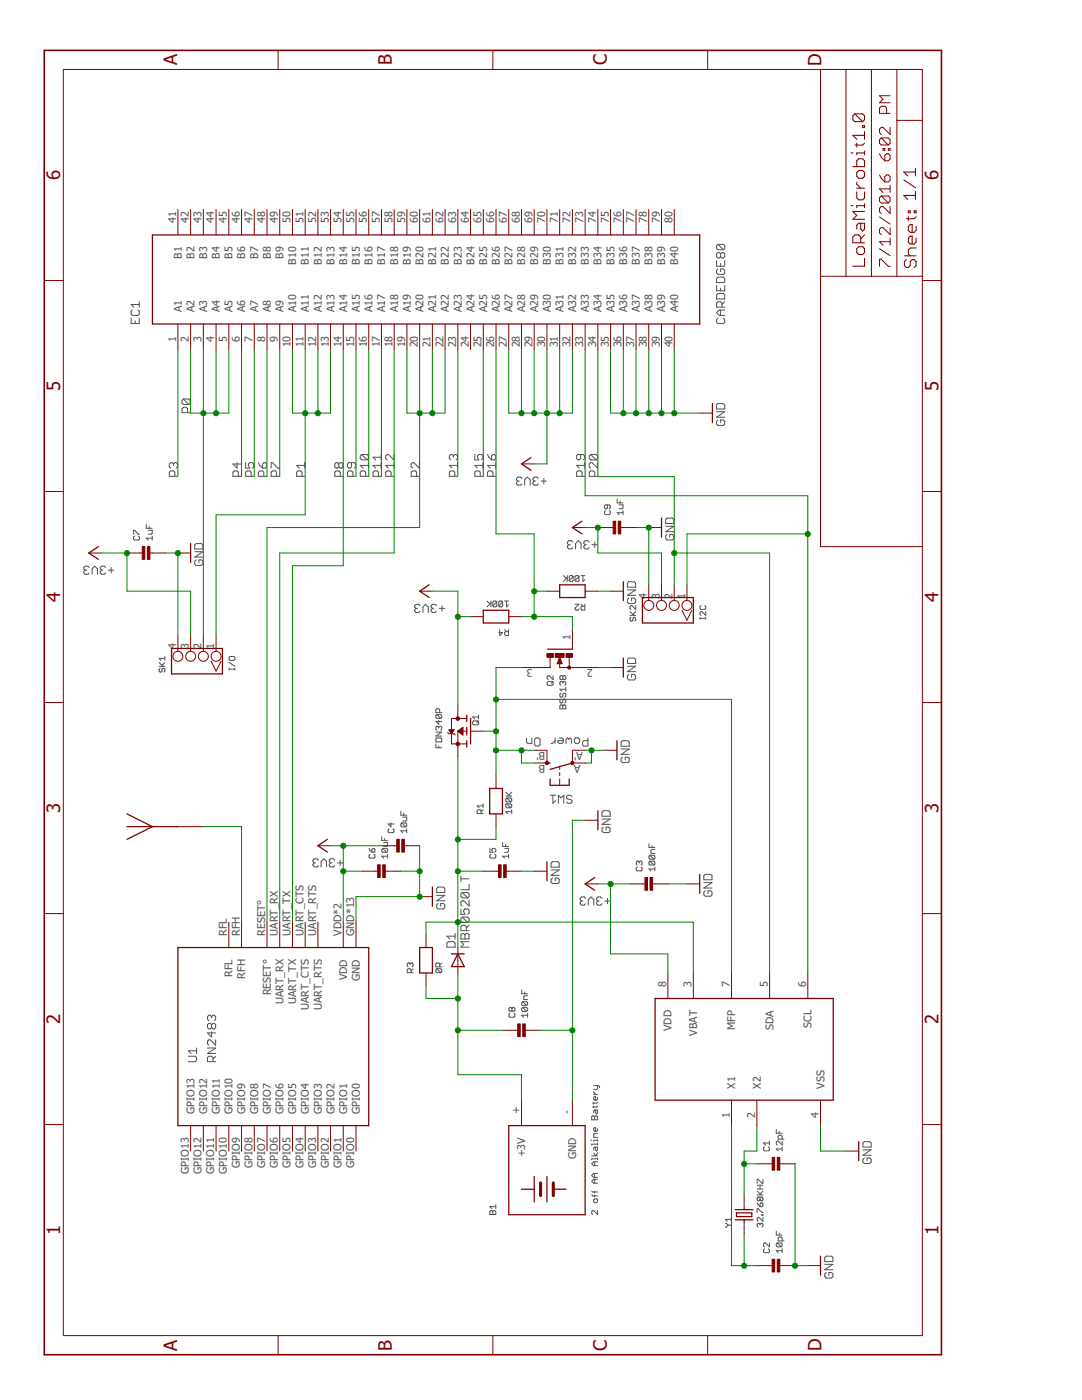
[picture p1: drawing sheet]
<svg xmlns="http://www.w3.org/2000/svg" width="216mm" height="279mm" viewBox="0 0 216 279" stroke-linecap="round" stroke-linejoin="round" font-family="sans-serif">
<defs><g id="words">
<g font-size="3.7" fill="#800000">
<text x="35.4" y="13.1" transform="rotate(-90 35.4 13.1)">A</text>
<text x="78.2" y="13" transform="rotate(-90 78.2 13)">B</text>
<text x="121.1" y="13.1" transform="rotate(-90 121.1 13.1)">C</text>
<text x="163.9" y="13.2" transform="rotate(-90 163.9 13.2)">D</text>
<text x="12" y="35.9" transform="rotate(-90 12 35.9)">6</text>
<text x="187.2" y="35.9" transform="rotate(-90 187.2 35.9)">6</text>
<text x="12" y="78" transform="rotate(-90 12 78)">5</text>
<text x="187.2" y="78" transform="rotate(-90 187.2 78)">5</text>
<text x="12" y="120.1" transform="rotate(-90 12 120.1)">4</text>
<text x="187.2" y="120.1" transform="rotate(-90 187.2 120.1)">4</text>
<text x="12" y="162.3" transform="rotate(-90 12 162.3)">3</text>
<text x="187.2" y="162.3" transform="rotate(-90 187.2 162.3)">3</text>
<text x="12" y="204.4" transform="rotate(-90 12 204.4)">2</text>
<text x="187.2" y="204.4" transform="rotate(-90 187.2 204.4)">2</text>
<text x="12" y="246.5" transform="rotate(-90 12 246.5)">1</text>
<text x="187.2" y="246.5" transform="rotate(-90 187.2 246.5)">1</text>
<text x="35.4" y="269.6" transform="rotate(-90 35.4 269.6)">A</text>
<text x="78.2" y="269.5" transform="rotate(-90 78.2 269.5)">B</text>
<text x="121.1" y="269.6" transform="rotate(-90 121.1 269.6)">C</text>
<text x="163.9" y="269.7" transform="rotate(-90 163.9 269.7)">D</text>
</g>
<g font-size="2.1" fill="#505050">
<text x="35.1" y="44.5" transform="rotate(-90 35.1 44.5)">41</text>
<text x="37.7" y="44.5" transform="rotate(-90 37.7 44.5)">42</text>
<text x="40.2" y="44.5" transform="rotate(-90 40.2 44.5)">43</text>
<text x="42.8" y="44.5" transform="rotate(-90 42.8 44.5)">44</text>
<text x="45.3" y="44.5" transform="rotate(-90 45.3 44.5)">45</text>
<text x="47.8" y="44.5" transform="rotate(-90 47.8 44.5)">46</text>
<text x="50.4" y="44.5" transform="rotate(-90 50.4 44.5)">47</text>
<text x="52.9" y="44.5" transform="rotate(-90 52.9 44.5)">48</text>
<text x="55.5" y="44.5" transform="rotate(-90 55.5 44.5)">49</text>
<text x="58" y="44.5" transform="rotate(-90 58 44.5)">50</text>
<text x="60.5" y="44.5" transform="rotate(-90 60.5 44.5)">51</text>
<text x="63.1" y="44.5" transform="rotate(-90 63.1 44.5)">52</text>
<text x="65.6" y="44.5" transform="rotate(-90 65.6 44.5)">53</text>
<text x="68.1" y="44.5" transform="rotate(-90 68.1 44.5)">54</text>
<text x="70.7" y="44.5" transform="rotate(-90 70.7 44.5)">55</text>
<text x="73.2" y="44.5" transform="rotate(-90 73.2 44.5)">56</text>
<text x="75.8" y="44.5" transform="rotate(-90 75.8 44.5)">57</text>
<text x="78.3" y="44.5" transform="rotate(-90 78.3 44.5)">58</text>
<text x="80.8" y="44.5" transform="rotate(-90 80.8 44.5)">59</text>
<text x="83.4" y="44.5" transform="rotate(-90 83.4 44.5)">60</text>
<text x="85.9" y="44.5" transform="rotate(-90 85.9 44.5)">61</text>
<text x="88.5" y="44.5" transform="rotate(-90 88.5 44.5)">62</text>
<text x="91" y="44.5" transform="rotate(-90 91 44.5)">63</text>
<text x="93.5" y="44.5" transform="rotate(-90 93.5 44.5)">64</text>
<text x="96.1" y="44.5" transform="rotate(-90 96.1 44.5)">65</text>
<text x="98.6" y="44.5" transform="rotate(-90 98.6 44.5)">66</text>
<text x="101.2" y="44.5" transform="rotate(-90 101.2 44.5)">67</text>
<text x="103.7" y="44.5" transform="rotate(-90 103.7 44.5)">68</text>
<text x="106.2" y="44.5" transform="rotate(-90 106.2 44.5)">69</text>
<text x="108.8" y="44.5" transform="rotate(-90 108.8 44.5)">70</text>
<text x="111.3" y="44.5" transform="rotate(-90 111.3 44.5)">71</text>
<text x="113.9" y="44.5" transform="rotate(-90 113.9 44.5)">72</text>
<text x="116.4" y="44.5" transform="rotate(-90 116.4 44.5)">73</text>
<text x="118.9" y="44.5" transform="rotate(-90 118.9 44.5)">74</text>
<text x="121.5" y="44.5" transform="rotate(-90 121.5 44.5)">75</text>
<text x="124" y="44.5" transform="rotate(-90 124 44.5)">76</text>
<text x="126.6" y="44.5" transform="rotate(-90 126.6 44.5)">77</text>
<text x="129.1" y="44.5" transform="rotate(-90 129.1 44.5)">78</text>
<text x="131.6" y="44.5" transform="rotate(-90 131.6 44.5)">79</text>
<text x="134.2" y="44.5" transform="rotate(-90 134.2 44.5)">80</text>
<text x="36.3" y="51.7" transform="rotate(-90 36.3 51.7)">B1</text>
<text x="38.8" y="51.7" transform="rotate(-90 38.8 51.7)">B2</text>
<text x="41.3" y="51.7" transform="rotate(-90 41.3 51.7)">B3</text>
<text x="43.9" y="51.7" transform="rotate(-90 43.9 51.7)">B4</text>
<text x="46.4" y="51.7" transform="rotate(-90 46.4 51.7)">B5</text>
<text x="49" y="51.7" transform="rotate(-90 49 51.7)">B6</text>
<text x="51.5" y="51.7" transform="rotate(-90 51.5 51.7)">B7</text>
<text x="54" y="51.7" transform="rotate(-90 54 51.7)">B8</text>
<text x="56.6" y="51.7" transform="rotate(-90 56.6 51.7)">B9</text>
<text x="59.1" y="52.8" transform="rotate(-90 59.1 52.8)">B10</text>
<text x="61.6" y="52.8" transform="rotate(-90 61.6 52.8)">B11</text>
<text x="64.2" y="52.8" transform="rotate(-90 64.2 52.8)">B12</text>
<text x="66.7" y="52.8" transform="rotate(-90 66.7 52.8)">B13</text>
<text x="69.3" y="52.8" transform="rotate(-90 69.3 52.8)">B14</text>
<text x="71.8" y="52.8" transform="rotate(-90 71.8 52.8)">B15</text>
<text x="74.3" y="52.8" transform="rotate(-90 74.3 52.8)">B16</text>
<text x="76.9" y="52.8" transform="rotate(-90 76.9 52.8)">B17</text>
<text x="79.4" y="52.8" transform="rotate(-90 79.4 52.8)">B18</text>
<text x="82" y="52.8" transform="rotate(-90 82 52.8)">B19</text>
<text x="84.5" y="52.8" transform="rotate(-90 84.5 52.8)">B20</text>
<text x="87" y="52.8" transform="rotate(-90 87 52.8)">B21</text>
<text x="89.6" y="52.8" transform="rotate(-90 89.6 52.8)">B22</text>
<text x="92.1" y="52.8" transform="rotate(-90 92.1 52.8)">B23</text>
<text x="94.7" y="52.8" transform="rotate(-90 94.7 52.8)">B24</text>
<text x="97.2" y="52.8" transform="rotate(-90 97.2 52.8)">B25</text>
<text x="99.7" y="52.8" transform="rotate(-90 99.7 52.8)">B26</text>
<text x="102.3" y="52.8" transform="rotate(-90 102.3 52.8)">B27</text>
<text x="104.8" y="52.8" transform="rotate(-90 104.8 52.8)">B28</text>
<text x="107.4" y="52.8" transform="rotate(-90 107.4 52.8)">B29</text>
<text x="109.9" y="52.8" transform="rotate(-90 109.9 52.8)">B30</text>
<text x="112.4" y="52.8" transform="rotate(-90 112.4 52.8)">B31</text>
<text x="115" y="52.8" transform="rotate(-90 115 52.8)">B32</text>
<text x="117.5" y="52.8" transform="rotate(-90 117.5 52.8)">B33</text>
<text x="120.1" y="52.8" transform="rotate(-90 120.1 52.8)">B34</text>
<text x="122.6" y="52.8" transform="rotate(-90 122.6 52.8)">B35</text>
<text x="125.1" y="52.8" transform="rotate(-90 125.1 52.8)">B36</text>
<text x="127.7" y="52.8" transform="rotate(-90 127.7 52.8)">B37</text>
<text x="130.2" y="52.8" transform="rotate(-90 130.2 52.8)">B38</text>
<text x="132.8" y="52.8" transform="rotate(-90 132.8 52.8)">B39</text>
<text x="135.3" y="52.8" transform="rotate(-90 135.3 52.8)">B40</text>
<text x="36.3" y="62.3" transform="rotate(-90 36.3 62.3)">A1</text>
<text x="38.8" y="62.3" transform="rotate(-90 38.8 62.3)">A2</text>
<text x="41.3" y="62.3" transform="rotate(-90 41.3 62.3)">A3</text>
<text x="43.9" y="62.3" transform="rotate(-90 43.9 62.3)">A4</text>
<text x="46.4" y="62.3" transform="rotate(-90 46.4 62.3)">A5</text>
<text x="49" y="62.3" transform="rotate(-90 49 62.3)">A6</text>
<text x="51.5" y="62.3" transform="rotate(-90 51.5 62.3)">A7</text>
<text x="54" y="62.3" transform="rotate(-90 54 62.3)">A8</text>
<text x="56.6" y="62.3" transform="rotate(-90 56.6 62.3)">A9</text>
<text x="59.1" y="62.3" transform="rotate(-90 59.1 62.3)">A10</text>
<text x="61.6" y="62.3" transform="rotate(-90 61.6 62.3)">A11</text>
<text x="64.2" y="62.3" transform="rotate(-90 64.2 62.3)">A12</text>
<text x="66.7" y="62.3" transform="rotate(-90 66.7 62.3)">A13</text>
<text x="69.3" y="62.3" transform="rotate(-90 69.3 62.3)">A14</text>
<text x="71.8" y="62.3" transform="rotate(-90 71.8 62.3)">A15</text>
<text x="74.3" y="62.3" transform="rotate(-90 74.3 62.3)">A16</text>
<text x="76.9" y="62.3" transform="rotate(-90 76.9 62.3)">A17</text>
<text x="79.4" y="62.3" transform="rotate(-90 79.4 62.3)">A18</text>
<text x="82" y="62.3" transform="rotate(-90 82 62.3)">A19</text>
<text x="84.5" y="62.3" transform="rotate(-90 84.5 62.3)">A20</text>
<text x="87" y="62.3" transform="rotate(-90 87 62.3)">A21</text>
<text x="89.6" y="62.3" transform="rotate(-90 89.6 62.3)">A22</text>
<text x="92.1" y="62.3" transform="rotate(-90 92.1 62.3)">A23</text>
<text x="94.7" y="62.3" transform="rotate(-90 94.7 62.3)">A24</text>
<text x="97.2" y="62.3" transform="rotate(-90 97.2 62.3)">A25</text>
<text x="99.7" y="62.3" transform="rotate(-90 99.7 62.3)">A26</text>
<text x="102.3" y="62.3" transform="rotate(-90 102.3 62.3)">A27</text>
<text x="104.8" y="62.3" transform="rotate(-90 104.8 62.3)">A28</text>
<text x="107.4" y="62.3" transform="rotate(-90 107.4 62.3)">A29</text>
<text x="109.9" y="62.3" transform="rotate(-90 109.9 62.3)">A30</text>
<text x="112.4" y="62.3" transform="rotate(-90 112.4 62.3)">A31</text>
<text x="115" y="62.3" transform="rotate(-90 115 62.3)">A32</text>
<text x="117.5" y="62.3" transform="rotate(-90 117.5 62.3)">A33</text>
<text x="120.1" y="62.3" transform="rotate(-90 120.1 62.3)">A34</text>
<text x="122.6" y="62.3" transform="rotate(-90 122.6 62.3)">A35</text>
<text x="125.1" y="62.3" transform="rotate(-90 125.1 62.3)">A36</text>
<text x="127.7" y="62.3" transform="rotate(-90 127.7 62.3)">A37</text>
<text x="130.2" y="62.3" transform="rotate(-90 130.2 62.3)">A38</text>
<text x="132.8" y="62.3" transform="rotate(-90 132.8 62.3)">A39</text>
<text x="135.3" y="62.3" transform="rotate(-90 135.3 62.3)">A40</text>
<text x="35.1" y="68.2" transform="rotate(-90 35.1 68.2)">1</text>
<text x="37.7" y="68.2" transform="rotate(-90 37.7 68.2)">2</text>
<text x="40.2" y="68.2" transform="rotate(-90 40.2 68.2)">3</text>
<text x="42.8" y="68.2" transform="rotate(-90 42.8 68.2)">4</text>
<text x="45.3" y="68.2" transform="rotate(-90 45.3 68.2)">5</text>
<text x="47.8" y="68.2" transform="rotate(-90 47.8 68.2)">6</text>
<text x="50.4" y="68.2" transform="rotate(-90 50.4 68.2)">7</text>
<text x="52.9" y="68.2" transform="rotate(-90 52.9 68.2)">8</text>
<text x="55.5" y="68.2" transform="rotate(-90 55.5 68.2)">9</text>
<text x="58" y="69.3" transform="rotate(-90 58 69.3)">10</text>
<text x="60.5" y="69.3" transform="rotate(-90 60.5 69.3)">11</text>
<text x="63.1" y="69.3" transform="rotate(-90 63.1 69.3)">12</text>
<text x="65.6" y="69.3" transform="rotate(-90 65.6 69.3)">13</text>
<text x="68.1" y="69.3" transform="rotate(-90 68.1 69.3)">14</text>
<text x="70.7" y="69.3" transform="rotate(-90 70.7 69.3)">15</text>
<text x="73.2" y="69.3" transform="rotate(-90 73.2 69.3)">16</text>
<text x="75.8" y="69.3" transform="rotate(-90 75.8 69.3)">17</text>
<text x="78.3" y="69.3" transform="rotate(-90 78.3 69.3)">18</text>
<text x="80.8" y="69.3" transform="rotate(-90 80.8 69.3)">19</text>
<text x="83.4" y="69.3" transform="rotate(-90 83.4 69.3)">20</text>
<text x="85.9" y="69.3" transform="rotate(-90 85.9 69.3)">21</text>
<text x="88.5" y="69.3" transform="rotate(-90 88.5 69.3)">22</text>
<text x="91" y="69.3" transform="rotate(-90 91 69.3)">23</text>
<text x="93.5" y="69.3" transform="rotate(-90 93.5 69.3)">24</text>
<text x="96.1" y="69.3" transform="rotate(-90 96.1 69.3)">25</text>
<text x="98.6" y="69.3" transform="rotate(-90 98.6 69.3)">26</text>
<text x="101.2" y="69.3" transform="rotate(-90 101.2 69.3)">27</text>
<text x="103.7" y="69.3" transform="rotate(-90 103.7 69.3)">28</text>
<text x="106.2" y="69.3" transform="rotate(-90 106.2 69.3)">29</text>
<text x="108.8" y="69.3" transform="rotate(-90 108.8 69.3)">30</text>
<text x="111.3" y="69.3" transform="rotate(-90 111.3 69.3)">31</text>
<text x="113.9" y="69.3" transform="rotate(-90 113.9 69.3)">32</text>
<text x="116.4" y="69.3" transform="rotate(-90 116.4 69.3)">33</text>
<text x="118.9" y="69.3" transform="rotate(-90 118.9 69.3)">34</text>
<text x="121.5" y="69.3" transform="rotate(-90 121.5 69.3)">35</text>
<text x="124" y="69.3" transform="rotate(-90 124 69.3)">36</text>
<text x="126.6" y="69.3" transform="rotate(-90 126.6 69.3)">37</text>
<text x="129.1" y="69.3" transform="rotate(-90 129.1 69.3)">38</text>
<text x="131.6" y="69.3" transform="rotate(-90 131.6 69.3)">39</text>
<text x="134.2" y="69.3" transform="rotate(-90 134.2 69.3)">40</text>
<text x="129.1" y="119.5" transform="rotate(-90 129.1 119.5)">4</text>
<text x="131.6" y="119.5" transform="rotate(-90 131.6 119.5)">3</text>
<text x="134.2" y="119.5" transform="rotate(-90 134.2 119.5)">2</text>
<text x="136.7" y="119.5" transform="rotate(-90 136.7 119.5)">1</text>
<text x="35.1" y="129.6" transform="rotate(-90 35.1 129.6)">4</text>
<text x="37.7" y="129.6" transform="rotate(-90 37.7 129.6)">3</text>
<text x="40.2" y="129.6" transform="rotate(-90 40.2 129.6)">2</text>
<text x="42.8" y="129.6" transform="rotate(-90 42.8 129.6)">1</text>
<text x="113.9" y="127.8" transform="rotate(-90 113.9 127.8)">1</text>
<text x="106.2" y="133.6" transform="rotate(-180 106.2 133.6)">3</text>
<text x="118.3" y="133.6" transform="rotate(-180 118.3 133.6)">2</text>
<text x="108.8" y="152.6" transform="rotate(-180 108.8 152.6)">B</text>
<text x="108.8" y="150.1" transform="rotate(-180 108.8 150.1)">B'</text>
<text x="115.9" y="152.6" transform="rotate(-180 115.9 152.6)">A</text>
<text x="116.3" y="150.1" transform="rotate(-180 116.3 150.1)">A'</text>
<text x="45.3" y="186.8" transform="rotate(-90 45.3 186.8)">RFL</text>
<text x="47.8" y="186.8" transform="rotate(-90 47.8 186.8)">RFH</text>
<text x="52.9" y="186.8" transform="rotate(-90 52.9 186.8)">RESET°</text>
<text x="55.5" y="186.8" transform="rotate(-90 55.5 186.8)">UART_RX</text>
<text x="58" y="186.8" transform="rotate(-90 58 186.8)">UART_TX</text>
<text x="60.5" y="186.8" transform="rotate(-90 60.5 186.8)">UART_CTS</text>
<text x="63.1" y="186.8" transform="rotate(-90 63.1 186.8)">UART_RTS</text>
<text x="68.1" y="186.8" transform="rotate(-90 68.1 186.8)">VDD*2</text>
<text x="70.7" y="186.8" transform="rotate(-90 70.7 186.8)">GND*13</text>
<text x="46.4" y="194.9" transform="rotate(-90 46.4 194.9)">RFL</text>
<text x="49" y="195.3" transform="rotate(-90 49 195.3)">RFH</text>
<text x="69.3" y="195.6" transform="rotate(-90 69.3 195.6)">VDD</text>
<text x="71.8" y="195.7" transform="rotate(-90 71.8 195.7)">GND</text>
<text x="132.9" y="196.9" transform="rotate(-90 132.9 196.9)">8</text>
<text x="138" y="196.9" transform="rotate(-90 138 196.9)">3</text>
<text x="145.6" y="196.9" transform="rotate(-90 145.6 196.9)">7</text>
<text x="153.2" y="196.9" transform="rotate(-90 153.2 196.9)">5</text>
<text x="160.8" y="196.9" transform="rotate(-90 160.8 196.9)">6</text>
<text x="54" y="198.6" transform="rotate(-90 54 198.6)">RESET°</text>
<text x="56.6" y="200.5" transform="rotate(-90 56.6 200.5)">UART_RX</text>
<text x="59.1" y="200.4" transform="rotate(-90 59.1 200.4)">UART_TX</text>
<text x="61.6" y="201.6" transform="rotate(-90 61.6 201.6)">UART_CTS</text>
<text x="64.2" y="201.6" transform="rotate(-90 64.2 201.6)">UART_RTS</text>
<text x="134" y="205.8" transform="rotate(-90 134 205.8)">VDD</text>
<text x="139.1" y="206.7" transform="rotate(-90 139.1 206.7)">VBAT</text>
<text x="146.7" y="205.5" transform="rotate(-90 146.7 205.5)">MFP</text>
<text x="154.3" y="205.5" transform="rotate(-90 154.3 205.5)">SDA</text>
<text x="162" y="205.1" transform="rotate(-90 162 205.1)">SCL</text>
<text x="146.7" y="217.2" transform="rotate(-90 146.7 217.2)">X1</text>
<text x="151.8" y="217.2" transform="rotate(-90 151.8 217.2)">X2</text>
<text x="164.5" y="217.2" transform="rotate(-90 164.5 217.2)">VSS</text>
<text x="38.8" y="222.3" transform="rotate(-90 38.8 222.3)">GPIO13</text>
<text x="41.3" y="222.3" transform="rotate(-90 41.3 222.3)">GPIO12</text>
<text x="43.9" y="222.3" transform="rotate(-90 43.9 222.3)">GPIO11</text>
<text x="46.4" y="222.3" transform="rotate(-90 46.4 222.3)">GPIO10</text>
<text x="49" y="222.3" transform="rotate(-90 49 222.3)">GPIO9</text>
<text x="51.5" y="222.3" transform="rotate(-90 51.5 222.3)">GPIO8</text>
<text x="54" y="222.3" transform="rotate(-90 54 222.3)">GPIO7</text>
<text x="56.6" y="222.3" transform="rotate(-90 56.6 222.3)">GPIO6</text>
<text x="59.1" y="222.3" transform="rotate(-90 59.1 222.3)">GPIO5</text>
<text x="61.6" y="222.3" transform="rotate(-90 61.6 222.3)">GPIO4</text>
<text x="64.2" y="222.3" transform="rotate(-90 64.2 222.3)">GPIO3</text>
<text x="66.7" y="222.3" transform="rotate(-90 66.7 222.3)">GPIO2</text>
<text x="69.3" y="222.3" transform="rotate(-90 69.3 222.3)">GPIO1</text>
<text x="71.8" y="222.3" transform="rotate(-90 71.8 222.3)">GPIO0</text>
<text x="103.7" y="222.3" transform="rotate(-90 103.7 222.3)">+</text>
<text x="113.9" y="222.3" transform="rotate(-90 113.9 222.3)">-</text>
<text x="145.6" y="223.1" transform="rotate(-90 145.6 223.1)">1</text>
<text x="150.7" y="223.1" transform="rotate(-90 150.7 223.1)">2</text>
<text x="163.4" y="223.1" transform="rotate(-90 163.4 223.1)">4</text>
<text x="47.8" y="233.1" transform="rotate(-90 47.8 233.1)">GPIO9</text>
<text x="50.4" y="233.1" transform="rotate(-90 50.4 233.1)">GPIO8</text>
<text x="52.9" y="233.1" transform="rotate(-90 52.9 233.1)">GPIO7</text>
<text x="55.5" y="233.1" transform="rotate(-90 55.5 233.1)">GPIO6</text>
<text x="58" y="233.1" transform="rotate(-90 58 233.1)">GPIO5</text>
<text x="60.5" y="233.1" transform="rotate(-90 60.5 233.1)">GPIO4</text>
<text x="63.1" y="233.1" transform="rotate(-90 63.1 233.1)">GPIO3</text>
<text x="65.6" y="233.1" transform="rotate(-90 65.6 233.1)">GPIO2</text>
<text x="68.1" y="233.1" transform="rotate(-90 68.1 233.1)">GPIO1</text>
<text x="70.7" y="233.1" transform="rotate(-90 70.7 233.1)">GPIO0</text>
<text x="104.8" y="231" transform="rotate(-90 104.8 231)">+3V</text>
<text x="115" y="231.3" transform="rotate(-90 115 231.3)">GND</text>
<text x="37.7" y="234.2" transform="rotate(-90 37.7 234.2)">GPIO13</text>
<text x="40.2" y="234.2" transform="rotate(-90 40.2 234.2)">GPIO12</text>
<text x="42.8" y="234.2" transform="rotate(-90 42.8 234.2)">GPIO11</text>
<text x="45.3" y="234.2" transform="rotate(-90 45.3 234.2)">GPIO10</text>
</g>
</g></defs>
<g fill="none" stroke="#505050" stroke-width=".2">
<path d="M143 52v1.1h1.6v-1.1M143 57v1h1.6v-1M143.3 48.8l-.3 .2v.6l.3 .2h1M143.3 53.7l-.3 .3v.5l.3 .3h1l.3-.3v-.5l-.3-.3h-.5v.5M143.3 55.3h1l.3 .3v.8h-1.6v-.8zM143.3 58.6h1l.3 .3v.8h-1.6v-.8zM143.3 48.8h1l.3 .2v.6l-.3 .2M143.3 48.8l1 1M143.8 50.7l-.3-.3h-.2l-.3 .3v.5l.3 .3h.2l.3-.3M143.8 50.7l.3-.3h.2l.3 .3v.5l-.3 .3h-.2l-.3-.3M143.8 50.7v.5M143.8 52.6v.5"/>
<path d="M143.8 57.5v.5M26.2 63.5v1.1h1.6v-1.1M26.4 61.9l-.2 .2v.6l.2 .2h1.1l.3-.2v-.6l-.3-.2M27 64v.6M27.8 60.2v1.1M27.8 60.8h-1.6l.5 .5M36.6 79.6l-.3 .3v.6l.3 .2h1.1M36.6 79.6h1.1l.3 .3v.6l-.3 .2M36.6 79.6l1.1 1.1M143.3 63.5l-.3 .3v.5l.3 .3h1l.3-.3v-.5l-.3-.3M143.8 61.9v1M144.1 61.3v-.8l-.3-.3h-.5l-.3 .3v.8h1.6"/>
<path d="M144.6 61.9h-1.1l-.5 .5 .5 .5h1.1M144.6 60.2l-.5 .6M34.6 92.6l.3-.3h.2l.3 .3v.6l-.3 .2M34.6 92.6l-.3-.3h-.2l-.3 .3v.6l.3 .2M34.6 92.6v.3M34.9 95.1v-.9l-.3-.2h-.5l-.3 .2v.9h1.6M37.4 82.4v-.8l-.3-.3h-.5l-.3 .3v.8h1.7M47.3 92.3v1.1l-.8-.8h1.6M47.6 95.1v-.9l-.3-.2h-.5l-.3 .2v.9h1.6M49 92.3v1.1h.8l-.2-.5v-.3l.2-.3h.6l.3 .3v.6l-.3 .2M50.1 95.1v-.9l-.3-.2h-.5l-.3 .2v.9h1.7M51.6 92.3l.2 .6 .6 .5"/>
<path d="M52.6 95.1v-.9l-.2-.2h-.6l-.2 .2v.9h1.6M52.6 92.3h.3l.3 .3v.6l-.3 .2h-.5v-.8zM54.1 93.4v-1.1h.3l1.1 1.1h.2M55.2 95.1v-.9l-.3-.2h-.5l-.3 .2v.9h1.6M60.3 95.1v-.9l-.3-.2h-.5l-.3 .2v.9h1.6M60.8 92.9h-1.6l.5 .5M60.8 92.3v1.1M67.6 92.6l-.2-.3h-.3l-.3 .3v.6l.3 .2h.3l.2-.2M67.6 92.6l.3-.3h.3l.2 .3v.6l-.2 .2h-.3l-.3-.2M67.6 92.6v.6M67.9 95.1v-.9l-.3-.2h-.5l-.3 .2v.9h1.6M70.1 92.3v.9l-.2 .2h-.3l-.3-.2v-.6l.3-.3h1.1l.3 .3v.6l-.3 .2"/>
<path d="M70.4 95.1v-.9l-.3-.2h-.5l-.3 .2v.9h1.7M72.2 90.7h1l.3 .3v.5l-.3 .3M72.2 90.7l-.3 .3v.5l.3 .3h1M72.2 90.7l1 1.1M73 95.1v-.9l-.3-.2h-.5l-.3 .2v.9h1.6M73.5 92.9h-1.6l.5 .5M73.5 92.3v1.1M75.5 95.1v-.9l-.3-.2h-.5l-.3 .2v.9h1.7M76.1 92.9h-1.7l.6 .5M76.1 90.7v1.1M76.1 92.3v1.1M76.1 91.2h-1.7l.6 .6"/>
<path d="M78 95.1v-.9l-.2-.2h-.6l-.2 .2v.9h1.6M78.6 92.9h-1.6l.5 .5M78.6 90.7v1.1l-1.1-1.1h-.3l-.2 .3v.5l.2 .3M78.6 92.3v1.1M83.1 95.1v-.9l-.3-.2h-.5l-.3 .2v.9h1.7M83.7 92.3v1.1l-1.1-1.1h-.3l-.3 .3v.6l.3 .2M90.5 91l-.3-.3h-.3l-.2 .3v.5l.2 .3M90.5 91l.2-.3h.3l.3 .3v.5l-.3 .3M90.5 91v.2M90.7 95.1v-.9l-.2-.2h-.6l-.2 .2v.9h1.6M91.3 92.9h-1.6l.5 .5M91.3 92.3v1.1"/>
<path d="M94.7 90.7v1.1h.8l-.2-.6v-.2l.2-.3h.6l.3 .3v.5l-.3 .3M95.8 95.1v-.9l-.3-.2h-.5l-.3 .2v.9h1.7M96.4 92.3v1.1M96.4 92.9h-1.7l.6 .5M97.3 90.7l.2 .5 .6 .6M98.1 91l.3-.3h.2l.3 .3v.5l-.3 .3h-.5zM98.4 95.1v-.9l-.3-.2h-.6l-.2 .2v.9h1.6M98.9 92.9h-1.6l.5 .5M98.9 92.3v1.1M103.3 96h.3M103.3 96l-.2 .3v.3l.2 .2h.6l.2-.2M104.1 95.5l-.2-.3h-.6l-.2 .3v.3l.2 .2"/>
<path d="M104.7 96.8v-1l.5-.6 .6 .6v1M106.6 96h.3M106.6 96l-.3 .3v.3l.3 .2h.5l.3-.2M107.4 95.5l-.3-.3h-.5l-.3 .3v.3l.3 .2M108 96h1.1M108.5 95.5v1.1M115.9 90.7v.8l-.3 .3h-.3l-.3-.3v-.5l.3-.3h1.1l.3 .3v.5l-.3 .3M116.1 95.1v-.9l-.2-.2h-.6l-.3 .2v.9h1.7M116.7 92.3v1.1M116.7 92.9h-1.7l.6 .5M117.9 90.7h1l.3 .3v.5l-.3 .3M117.9 90.7l-.3 .3v.5l.3 .3h1"/>
<path d="M117.9 90.7l1 1.1M118.7 95.1v-.9l-.3-.2h-.5l-.3 .2v.9h1.6M119.2 92.3v1.1l-1.1-1.1h-.2l-.3 .3v.6l.3 .2M123.1 99.6v.8h1.2M123.7 100v.4M143 82.2h1.6l-1.6 1.1h1.6M143.3 83.8l-.3 .3v.5l.3 .3h1l.3-.3v-.5l-.3-.3h-.5v.5M143.3 80.5h1l.3 .3v.8h-1.6v-.8zM17 113.8h.3M17 113.8l-.3 .3v.2l.3 .3h.5l.3-.3M17.8 113.3l-.3-.3h-.5l-.3 .3v.2l.3 .3M18.4 114.6v-1.1l.5-.5 .6 .5v1.1"/>
<path d="M20.3 113.8h.2M20.3 113.8l-.3 .3v.2l.3 .3h.5l.3-.3M21.1 113.3l-.3-.3h-.5l-.3 .3v.2l.3 .3M21.6 113.8h1.1M22.2 113.3v1M26.6 106.6v-.8h.3l.7 .8h.2M26.9 107l-.3 .2v.4l.3 .2h.7l.2-.2v-.4l-.2-.2M29.2 104.7v.7h1.2M29.6 105.8h.8v.6l-.2 .2h-.6M29.8 105.1v.3M30.4 107.4h-1.2l.4 .4M30.4 107v.8"/>
<path d="M38.9 110.1h1.6l-1.6 1.1h1.6M39.1 111.7l-.2 .3v.6l.2 .2h1.1l.3-.2v-.6l-.3-.3h-.5v.6M39.1 108.5h1.1l.3 .3v.8h-1.6v-.8zM97.2 120l.6 .5M98 120v1.1M100.7 120h.8M101.1 120v1.1l.4-.4M112.4 114.9l.6 .5M113.2 114.9v1.1M113.2 115.3l-.8 .7M113.5 108.7l-.3 .3v.3l.3 .2h.5l.3-.2M113.5 108.7h.3"/>
<path d="M114.3 108.2l-.3-.3h-.5l-.3 .3v.3l.3 .2M114.4 115.1l-.2-.2h-.4l-.2 .2v.7M114.4 115.1v.7l-.2 .2h-.4l-.2-.2M114.4 115.1l-.8 .7M114.9 109.5v-1l.5-.6 .6 .6v1M115.5 115.1l-.2-.2h-.3l-.3 .2v.7M115.5 115.1v.7l-.2 .2h-.3l-.3-.2M115.5 115.1l-.8 .7M115.9 114.9h.8M116.3 114.9v1.1l.4-.3M116.8 108.7l-.3 .3v.3l.3 .2h.5l.3-.2M116.8 108.7h.2"/>
<path d="M117.6 108.2l-.3-.3h-.5l-.3 .3v.3l.3 .2M118.1 108.7h1.1M118.7 108.2v1.1M120.8 101.9l-.2 .2v.4l.2 .2h.8l.2-.2v-.4l-.2-.2M121.2 100.8v.5l-.2 .2-.4-.2v-.4l.2-.1h.8l.2 .1v.4l-.2 .2M123.5 100.8h.8v.5l-.2 .2h-.6M124.3 102.3h-1.2l.4 .4M124.3 101.9v.8M125.2 117.7h1.6l-1.6 1.1h1.6M125.5 116.1h1.1l.2 .3v.8h-1.6v-.8zM125.5 119.4l-.3 .2v.6l.3 .3h1.1l.2-.3v-.6l-.2-.2h-.6v.5M132.8 105h1.7l-1.7 1.1h1.7"/>
<path d="M133.1 106.7l-.3 .2v.6l.3 .3h1.1l.3-.3v-.6l-.3-.2h-.6v.5M133.1 103.4h1.1l.3 .3v.8h-1.7v-.8zM31.7 133h1.2M31.7 132.2l.8 .8M31.9 133.4l-.2 .2v.3l.2 .2 .4-.2v-.3l.2-.2 .4 .2v.3l-.2 .2M32.9 131.4h-1.2l.4 .4M32.9 131v.8M32.9 132.2l-.6 .6M45.7 131.2l.2-.2h.8l.2 .2v.4l-.2 .2h-.8l-.2-.2zM45.7 133.5h1.2M45.7 133.3v.4M45.7 132.2l1.2 .8"/>
<path d="M46.9 133.3v.4M83 121.4h.3M83 121.4l-.3 .3v.3l.3 .2h.6l.2-.2M83.8 120.9l-.2-.3h-.6l-.3 .3v.2l.3 .3M84.4 122.2v-1.1l.5-.5 .6 .5v1.1M86.3 121.4h.3M86.3 121.4l-.3 .3v.3l.3 .2h.5l.3-.2M87.1 120.9l-.3-.3h-.5l-.3 .3v.2l.3 .3M87.7 121.4h1.1M88.2 120.9v1.1M98 120.3l-.8 .8M99.1 120.1l-.2-.1h-.3l-.3 .1v.8"/>
<path d="M99.1 120.1v.8l-.2 .2h-.3l-.3-.2M99.1 120.1l-.8 .8M99.7 125.7v1.1l.6-.6h-.8M100.3 120.1l-.2-.1h-.4l-.2 .1v.8M100.3 120.1v.8l-.2 .2h-.4l-.2-.2M100.3 120.1l-.8 .8M100.7 125.7l.4 .3M101.5 125.7v1.1h-.6l-.2-.2v-.4l.2-.2h.6M109.4 136h.8l.2 .2v.4l-.2 .2h-.8l-.2-.2v-.4zM110.4 134.8v.8l-.8-.8-.4 .2v.4l.2 .2M110.4 136l-.4 .4M111.9 138.3l-.2 .2v.4l.2 .2 .4-.2v-.4l.2-.2 .4 .2v.4l-.2 .2"/>
<path d="M111.9 139.5l-.2 .2v.4l.2 .2 .4-.2v-.4l.2-.2 .4 .2v.4l-.2 .2M112.3 135l-.2-.2-.4 .2v.4l.2 .2 .4-.2M112.3 136.2l-.2-.2-.4 .2v.4l.2 .2M112.3 135l.2-.2 .4 .2v.4l-.2 .2-.4-.2M112.3 136.2l.2-.2 .4 .2v.4l-.2 .2M112.3 135v.4M112.3 136.2v.2M112.9 137.2v.7M112.9 137.6h-1.2l.4 .3M114.7 120.6h.8l-.8 .7 .3 .5h.3l.2-.2M115.9 120.6l.4 .4M116.7 120.6v1.2h-.6l-.2-.2v-.4l.2-.2h.6"/>
<path d="M125.2 131.6l.3-.3h1.1l.2 .3v.8h-1.6zM125.2 133h1.6l-1.6 1h1.6M125.5 134.6l-.3 .3v.5l.3 .3h1.1l.2-.3v-.5l-.2-.3h-.6v.5M125.7 122.8h1.2M125.7 122l.8 .8M125.9 123.2l-.2 .2v.4l.4 .2 .2-.2v-.4l.4-.2 .2 .2v.4l-.2 .2M126.9 120.9v.7l-.8-.7-.4 .2v.3l.2 .2M126.9 122l-.6 .6M139.7 123.4h1.1M139.7 123.2v.4M139.9 120.9l-.2 .2v.3l.2 .2h.7l.2-.2v-.3l-.2-.2M140.8 122v.8l-.7-.8-.4 .2v.4l.2 .2"/>
<path d="M140.8 123.2v.4M87 148.5v.7h1.1M87 147.5l.2-.2h.7l.2 .2v.6h-1.1zM87 146.1h1.1l-1.1 .8h1.1M87.2 142.6l-.2 .2v.4l.2 .2h.7M87.2 142.6h.7l.2 .2v.4l-.2 .2M87.2 142.6l.7 .8M87.5 145.1l-.1-.2-.4 .2v.4l.2 .2M87.5 143.8v.7l-.5-.5h1.1M87.5 145.1v.2M87.5 148.8v.4M87.5 145.1l.2-.2 .4 .2v.4l-.2 .2"/>
<path d="M87.7 142.2v-.6l-.2-.2h-.3l-.2 .2v.6h1.1M94.3 144.1l.2-.2h.8l.2 .2v.4l-.2 .2h-.8l-.2-.2zM95.5 142.7v.8M95.5 143.9l-.4 .4M95.5 143.1h-1.2l.4 .4M100.9 158.9h1.2M100.9 158.1l.8 .8M101.1 159.3h.8l.2 .1v.5l-.2 .1M101.1 159.3l-.2 .1v.5l.2 .1h.8M101.1 159.3l.8 .7M102.1 158.1l-.6 .6M105.1 147.3v.8l.2 .3h.8v-1.1"/>
<path d="M106.7 147.5l.3-.2h.5l.3 .2v1.1l-.3 .3h-.5l-.3-.3zM109.8 158.7h1.1M110.3 158.7v1.6l.6-.5M110.8 147.8l-.6 .6h-.2M110.8 147.3v1.1M111.6 147.3h.5l.3 .2v.6l-.3 .3h-.5l-.3-.3v-.3h1.1M111.9 140.7l.4 .2 .4-.2 .2 .2v.6h-1.2v-.6zM112.3 140.9v.6M112.9 148.4v-.9l.3-.2 .3 .2 .3-.2 .2 .2v.9M114.1 159l-.2-.3h-.6l-.2 .3v.2l.2 .3h.6l.2 .3v.3l-.2 .2h-.6l-.2-.2M114.6 147.5l.3-.2h.5l.3 .2v.6l-.3 .3h-.5l-.3-.3zM117.3 147.3v1.6h-.8l-.3-.3v-.5l.3-.3h.8"/>
<path d="M123.9 149.5h1.7l-1.7 1.1h1.7M124.2 151.1l-.3 .3v.5l.3 .3h1.1l.3-.3v-.5l-.3-.3h-.5v.6M124.2 147.8h1.1l.3 .3v.8h-1.7v-.8zM62.7 172.2h.3M62.7 172.2l-.3 .3v.2l.3 .3h.5l.3-.3M63.5 171.7l-.3-.3h-.5l-.3 .3v.2l.3 .3M64.1 173v-1.1l.5-.5 .6 .5v1.1M66 172.2l-.3 .3v.2l.3 .3h.5l.3-.3M66 172.2h.3M66.8 171.7l-.3-.3h-.5l-.3 .3v.2l.3 .3M67.4 172.2h1M67.9 171.7v1"/>
<path d="M73.6 169.3l.6 .8M73.8 170.5l-.2 .2v.4l.2 .2h.8l.2-.2v-.4l-.2-.2M74.4 169.3l.4 .2v.4l-.2 .2h-.4v-.6zM76.2 167v.8h1.1M76.4 169.3l-.2 .2v.4l.2 .2h.8M76.4 169.3h.8l.1 .2v.4l-.1 .2M76.4 169.3l.8 .8M76.6 168.1h.7v.6l-.1 .2h-.6M76.8 167.4v.4M77.3 170.9h-1.1l.4 .4M77.3 170.5v.8M77.6 165.4l-.2 .2v.4l.2 .2h.8l.2-.2v-.4l-.2-.2"/>
<path d="M78 164.2v.8l-.6-.6h1.2M80 161.9v.8h1.2M80.2 164.2h.8l.2 .2v.4l-.2 .2M80.2 164.2l-.2 .2v.4l.2 .2h.8M80.2 164.2l.8 .8M80.4 163.1h.8v.6l-.2 .2h-.6M80.6 162.3v.4M81.2 165.8h-1.2l.4 .4M81.2 165.4v.8M87.1 178.7h1.7l-1.7 1.1h1.7M87.4 177h1.1l.3 .3v.8h-1.7v-.8zM92 174.8v1.1"/>
<path d="M92 175.4h1.6M92.2 178.1h1.1l.3 .3v.5l-.3 .3M92.2 178.1l-.2 .3v.5l.2 .3h1.1M92.2 178.1l1.1 1.1M93.6 179.7v1.1l-1.1-1.1h-.3l-.2 .3v.6l.2 .2M93.6 176.5v1.1h-1.6M96 162.4v-.6l-.2-.2h-.4l-.2 .2v.6h1.2M96.4 161.6l-.4 .4M96.4 160.8h-1.2l.4 .4M96.4 160.4v.8M97.7 169.3v.8h.6l-.2-.4 .2-.4h.4l.2 .2v.4l-.2 .2M98 170.5l-.3 .2v.4l.3 .2h.7l.2-.2v-.4l-.2-.2"/>
<path d="M100.3 168.1v.8h1.2M100.7 169.3h.8v.6l-.2 .2h-.6M100.9 168.6v.3M101.1 160.4h.8l.2 .2v.4l-.2 .2M101.1 160.4l-.2 .2v.4l.2 .2h.8M101.1 160.4l.8 .8M101.5 170.9h-1.2l.4 .4M101.5 170.5v.8M102.1 162h-1.2l.4 .4M102.1 161.6v.8M110 173.6h1.6l-1.6 1.1h1.6M110.2 175.2l-.2 .3v.5l.2 .3h1.1l.3-.3v-.5l-.3-.3h-.5v.6"/>
<path d="M110.2 172h1.1l.3 .2v.9h-1.6v-.9zM111.4 160.3v-1.6l.6 .5 .5-.5v1.6M116 179.8h.3M116 179.8l-.2 .3v.3l.2 .2h.6l.2-.2M116.8 179.3l-.2-.3h-.6l-.2 .3v.3l.2 .2M119.3 179.8h.3M119.3 179.8l-.3 .3v.3l.3 .2h.5l.3-.2M120.1 163.4h1.7l-1.7 1.1h1.7M120.1 179.3l-.3-.3h-.5l-.3 .3v.3l.3 .2M120.4 165.1l-.3 .3v.5l.3 .3h1.1l.3-.3v-.5l-.3-.3h-.6v.5M120.4 161.8h1.1l.3 .3v.8h-1.7v-.8zM120.7 179.8h1.1"/>
<path d="M121.2 179.3v1.1M127.1 173l-.1 .2v.4l.1 .2h.8l.2-.2v-.4l-.2-.2M127.6 172.1l-.3-.2-.3 .2v.3l.1 .2M127.6 172.1l.1-.2 .4 .2v.3l-.2 .2M127.6 172.1v.2M129.5 168.4v.7h1.2M129.7 170.7h.8l.2 .2v.4l-.2 .2M129.7 171.9h.8l.2 .2v.3l-.2 .2M129.7 171.9l-.2 .2v.3l.2 .2h.8M129.7 170.7l-.2 .2v.4l.2 .2h.8M129.7 171.9l.8 .7M129.7 170.7l.8 .8"/>
<path d="M130.1 168.7v.4M130.7 173.4h-1.2l.4 .4M130.7 173v.8M130.7 169.5h-.6l-.2 .2v.6h.8M140.4 176.1h1.7l-1.7 1.1h1.7M140.7 177.8l-.3 .3v.5l.3 .3h1.1l.3-.3v-.5l-.3-.3h-.5v.5M140.7 174.5h1.1l.3 .3v.8h-1.7v-.8zM81.8 192.4l-.2-.2-.3 .2v.4l.1 .2M81.8 192.4l.2-.2 .4 .2v.4l-.2 .2M81.8 192.4v.2M82 194.1v-.6l-.2-.2h-.4l-.1 .2v.6h1.1M82.4 193.3l-.4 .4"/>
<path d="M87.2 193.3l-.2 .2v.4l.2 .2h.7M87.2 193.3h.7l.2 .2v.4l-.2 .2M87.2 193.3l.7 .8M87.4 180.3l-.3 .3v.5l.3 .3h1.1l.3-.3v-.5l-.3-.3h-.6v.6M87.7 193v-.6l-.2-.2h-.3l-.2 .2v.6h1.1M88.1 192.2l-.4 .4M89.2 188.2l.3-.3h1l.3 .3v.8h-1.6zM90.8 186.3v1.1M90.8 186.8h-1.6l.5 .6M92 181.4v1.1h.8l-.3-.6v-.2l.3-.3h.5l.3 .3v.5l-.3 .3M92 186.6l.2-.3h.3l.3 .3 .2-.3h.3l.3 .3v.8h-1.6zM92.2 183l-.2 .3v.5l.2 .3h1.1"/>
<path d="M92.2 183h1.1l.3 .3v.5l-.3 .3M92.2 183l1.1 1.1M92.8 186.6v.8M93 185.7v-.8l-.2-.2h-.6l-.2 .2v.8h1.6M93.6 187.9h-1.6l.5 .6-.5 .5h1.6M93.6 184.7l-.6 .5M104.1 197.5v.8h1.2M104.3 199.9h.8l.2 .2v.4l-.2 .2M104.3 199.9l-.2 .2v.4l.2 .2h.8M104.3 199.9l.8 .8M104.7 198v.3M105.3 198.7h-.6l-.2 .2v.6h.8"/>
<path d="M117.4 180.6v-1l.5-.6 .6 .6v1M37.6 210.8h1.3l.3 .3v.5l-.3 .3h-1.3M39.2 209.1v1.1M39.2 209.7h-1.6l.5 .5M41.4 209.1h1.6l-1.6 1.1h1.6M42.2 202.9l-.2-.3h-.3l-.3 .3v.5l.3 .3M42.2 204.5l-.2-.3h-.3l-.3 .3v.6l.3 .2h.3l.2-.2M42.2 202.9l.3-.3h.3l.2 .3v.5l-.2 .3M42.2 204.5l.3-.3h.3l.2 .3v.6l-.2 .2h-.3l-.3-.2M42.2 205.9v1.1l-.8-.9h1.6M42.2 202.9v.3M42.2 204.5v.6"/>
<path d="M42.5 211.9v-.8l-.3-.3h-.5l-.3 .3v.8h1.6M43 207.5v1.1l-1-1.1h-.3l-.3 .3v.5l.3 .3M43 210.8l-.5 .5M101.8 202.2l-.2 .2v.4l.2 .2h.7l.2-.2v-.4l-.2-.2M102.2 201.3l-.2-.2-.4 .2v.4l.2 .1 .4-.1M102.2 201.3l.1-.2 .4 .2v.4l-.2 .1-.3-.1M102.2 201.3v.4M104.3 201.1h.8l.2 .2v.4l-.2 .1M104.3 201.1l-.2 .2v.4l.2 .1h.8M104.3 201.1l.8 .7M105.3 202.6h-1.2l.4 .4M105.3 202.2v.8"/>
<path d="M118.5 217.8v.2l.4 .4M118.5 220v.4M118.5 218.4h.7M118.5 216.7h.9l.2 .3M119.2 216.7v.5l-.2 .2h-.5M119.2 219v.4l-.2 .2h-.3l-.2-.2v-.4l.4-.2v.8M119.2 220l-.2 .2h-.7M117.9 227.6h.2M118.1 222.9l.2-.2 .4 .2 .3-.2 .2 .2v.6h-1.1zM118.1 238.5l.2 .2h.9M118.1 237.7l.2 .2h.9M118.1 230.7h1.1"/>
<path d="M118.5 239.5l.2-.2h.3l.2 .2v.3l-.2 .2h-.3l-.2-.2zM118.5 220.7v.4M118.5 230.1l.4 .6 .3-.6M118.7 222.9v.6M118.7 231.9v.7M118.7 234.2v.8M118.7 235.4v.7M118.7 237.7v.4M118.7 238.5v.4M118.9 228.9v.6l.1 .2 .2-.2v-.6h-.5l-.2 .2v.4M118.9 221.5v.6l.1 .2 .2-.2v-.6h-.5l-.2 .2v.4M119.2 225.2v.4l-.2 .2h-.3l-.2-.2v-.4l.4-.2v.8"/>
<path d="M119.2 227.4v.4M119.2 228.2v.3M119.2 231.1v.4M119.2 228.3h-1.1v.2M119.2 231.3h-1.1v.2M119.2 226.2h-.5l-.2 .2v.6h.7M119.2 227.6h-.7v.2M119.2 235.4h-.7l-.4 .4 .4 .3h.7M119.2 234.2h-.7l-.4 .4 .4 .4h.7M119.2 231.9h-.7l-.4 .3 .4 .4h.7M119.2 220.7l-.2 .2h-.7M151.1 238.5h1.1"/>
<path d="M151.1 237.7l.7 .8M151.1 237.3h1.1M151.1 236.5h1.1M151.7 239.1l-.2-.2-.4 .2v.4l.2 .1 .4-.1M151.7 236.5v.8M151.7 239.1v.4M151.7 239.1l.1-.2 .4 .2v.4l-.2 .1-.3-.1M152.2 235.4v.7h-.2l-.7-.7h-.2v.7M152.2 237.7l-.5 .6M152.5 228.9l-.1 .2v.4l.1 .2h.8l.2-.2v-.4l-.2-.2M153.5 227.7v.8M153.5 228.1h-1.1l.3 .4"/>
<path d="M154.9 225.4v.8h1.2M155.5 225.8v.4M156.1 229.3h-1.2l.4 .4M156.1 227.3v-.5l-.2-.2h-.4l-.2 .2v.5h1.1M156.1 227.7v.8l-.8-.8-.4 .2v.4l.2 .2M156.1 228.9v.8M172.2 229.5h1.6l-1.6 1h1.6M172.5 231.1l-.3 .3v.5l.3 .3h1l.3-.3v-.5l-.3-.3h-.5v.5M172.5 227.8h1l.3 .3v.8h-1.6v-.8zM97.7 241.8l.3-.2 .3 .2 .4-.2 .2 .2v.6h-1.2zM98.3 241.8v.6M98.9 240.8h-1.2l.4 .4"/>
<path d="M98.9 240.4v.8M119.2 241.6v.8l-.7-.8-.4 .2v.4l.2 .2M144.7 244.1h.2l.4 .4M145.3 244.5l-.4 .4h-.2M145.3 244.5h.6M145.9 243.4h-1.2l.4 .3M145.9 243v.7M151.1 242v-.8h.2l.7 .8h.2M151.1 240.1l.6 .7M151.7 240.2l.3-.1 .2 .1v.4l-.2 .2h-.3zM151.7 244.3l-.2-.2-.4 .2v.4l.2 .2M151.7 244.3l.1-.2 .4 .2v.4l-.2 .2"/>
<path d="M151.7 244.3v.2M152 242.4h.2v.2h-.2zM152.2 243v.7l-.7-.7-.4 .2v.3l.2 .2M152.5 249.2l-.1 .2v.4l.1 .2h.8l.2-.2v-.4l-.2-.2M153.5 248.1v.7l-.8-.7-.3 .1v.4l.1 .2M154.9 245.7v.8h1.2M155.1 248.1h.8l.2 .1v.4l-.2 .2M155.1 248.1l-.2 .1v.4l.2 .2h.8M155.1 248.1l.8 .7M155.5 246.1v.4M156.1 247.6v-.5l-.2-.2h-.4l-.2 .2v.5h1.1M156.1 249.2v.8"/>
<path d="M156.1 249.6h-1.2l.4 .4M164.6 251l.2-.3h1.1l.3 .3v.8h-1.6zM164.6 252.3h1.6l-1.6 1.1h1.6M164.8 254l-.2 .2v.6l.2 .3h1.1l.3-.3v-.6l-.3-.2h-.5v.5"/>
</g>
<g fill="none" stroke="#800000" stroke-width=".25">
<path d="M30.4 46.9h109.2v17.8h-109.2zM106 91.3l-1.9 1.3 1.9 1.3M142.2 80.5v3.8M19.6 109.1l-1.9 1.3 1.9 1.2M38 108.5v3.8M85.6 116.7l-1.9 1.3 1.9 1.3M111.7 116.7h5.1v2.6h-5.1zM116.1 104l-1.9 1.3 1.9 1.3M124.4 116.1v3.8M128.2 119.3h10.1v5h-10.1zM132 103.4v3.8M34.2 129.4h10.2v5.1h-10.2z"/>
<path d="M96.4 121.8h5.1v2.5h-5.1zM109.3 129.6h4.9M124.4 131.3v3.8M93.1 142.7v1.3M93.1 145.2v1.5M93.1 147.8v1.3M93.9 143.4v5.1M97.7 157.4h2.5v5h-2.5zM109.1 152.3h.7M109.8 155.4v1.3h3.8v-1.3M114.2 152.3l-4.4 1.2M123.1 147.8v3.8"/>
<path d="M25.3 165h10.2M25.3 162.4l5.1 2.6-5.1 2.5M65.3 167.5l-1.9 1.3 1.9 1.3M86.3 177v3.8M109.1 172v3.8M118.7 175.1l-1.9 1.3 1.9 1.3M119.3 161.8v3.8M139.6 174.5v3.8M35.5 189.1h38.1v35.5h-38.1zM83.7 189.1h2.6v5.1h-2.6zM90.1 190.4h2.5M91.4 190.4l1.2 2.5h-2.5z"/>
<path d="M130.7 199.3h35.6v20.3h-35.6zM101.5 224.6h15.3v17.8h-15.3zM104.1 237.3h2.5M106.6 234.8v5.1M109.1 234.8v5.1M110.4 237.3h2.5M171.3 227.8v3.8M146.7 241.4h3.6M146.7 243.4h3.6M147 242h3v.8h-3zM163.7 250.7v3.8"/>
</g>
<g fill="none" stroke="#800000" stroke-width=".2">
<path d="M12.6 13.9h171.4v252.7h-171.4zM55.5 10.1v3.8M98.3 10.1v3.8M141.2 10.1v3.8M163.7 13.9v95.2h20.3M168.8 13.9v41.2M173.9 13.9v41.2M177.6 19.1h-2.1l.7 .7-.7 .7h2.1M179 13.9v41.2M175.5 34.9l.4 .7 .7 .7M175.5 30.7l.4 .7 .7 .7M175.9 27.5l-.4 .4v.7l.4 .3h1.3"/>
<path d="M175.9 39.1l-.4 .4v.7l.4 .3h1.3M175.9 27.5h1.3l.4 .4v.7l-.4 .3M175.9 39.1h1.3l.4 .4v.7l-.4 .3M175.9 39.1l1.3 1.4M175.9 27.5l1.3 1.4M176.2 29.6h.4v.4h-.4zM176.6 31l.3-.3h.3l.4 .3v.7l-.4 .4h-.6zM176.6 35.2l.3-.3h.3l.4 .3v.8l-.4 .3h-.6zM176.9 22.6v-1l-.3-.4h-.7l-.4 .4v1h2.1M177.2 29.6h.4v.4h-.4zM177.6 25.4v1.4l-1.4-1.4h-.3l-.4 .4v.7l.4 .3M177.6 37v1.4"/>
<path d="M177.6 37.7h-2.1l.7 .7M179 24h5M8.8 56h3.8M35.5 41.8v5.1M38 41.8v5.1M40.6 41.8v5.1M43.1 41.8v5.1M45.7 41.8v5.1M48.2 41.8v5.1M50.7 41.8v5.1M53.3 41.8v5.1M55.8 41.8v5.1"/>
<path d="M58.4 41.8v5.1M60.9 41.8v5.1M63.4 41.8v5.1M66 41.8v5.1M68.5 41.8v5.1M71 41.8v5.1M73.6 41.8v5.1M76.1 41.8v5.1M78.7 41.8v5.1M81.2 41.8v5.1M83.7 41.8v5.1M86.3 41.8v5.1"/>
<path d="M88.8 41.8v5.1M91.4 41.8v5.1M93.9 41.8v5.1M96.4 41.8v5.1M99 41.8v5.1M101.5 41.8v5.1M104.1 41.8v5.1M106.6 41.8v5.1M109.1 41.8v5.1M111.7 41.8v5.1M114.2 41.8v5.1M116.8 41.8v5.1"/>
<path d="M119.3 41.8v5.1M121.8 41.8v5.1M124.4 41.8v5.1M126.9 41.8v5.1M129.5 41.8v5.1M132 41.8v5.1M134.5 41.8v5.1M163.7 55.1h20.3M175.5 53.1v-1.4h.4l1.3 1.4h.4M175.5 49.6l2.1 1.4M175.5 43.3l2.1 1.4M177.6 41.2v1.4l-1.4-1.4h-.3l-.4 .4v.7l.4 .3"/>
<path d="M177.6 45.4v1.4l-1.4-1.4h-.3l-.4 .4v.7l.4 .3M177.6 48.2h-2.1l.7 .7M177.6 47.5v1.4M184 56h3.9M35.5 64.7v5M38 64.7v5M40.6 64.7v5M43.1 64.7v5M45.7 64.7v5M48.2 64.7v5M50.7 64.7v5M53.3 64.7v5"/>
<path d="M55.8 64.7v5M58.4 64.7v5M60.9 64.7v5M63.4 64.7v5M66 64.7v5M68.5 64.7v5M71 64.7v5M73.6 64.7v5M76.1 64.7v5M78.7 64.7v5M81.2 64.7v5M83.7 64.7v5"/>
<path d="M86.3 64.7v5M88.8 64.7v5M91.4 64.7v5M93.9 64.7v5M96.4 64.7v5M99 64.7v5M101.5 64.7v5M104.1 64.7v5M106.6 64.7v5M109.1 64.7v5M111.7 64.7v5M114.2 64.7v5"/>
<path d="M116.8 64.7v5M119.3 64.7v5M121.8 64.7v5M124.4 64.7v5M126.9 64.7v5M129.5 64.7v5M132 64.7v5M134.5 64.7v5M8.8 98.1h3.8M104.1 92.6h2.5M139.6 82.4h2.6M184 98.1h3.9"/>
<path d="M17.7 110.4h2.6M25.3 110.4h3.3M29.7 110.4h3.3M35.5 110.4h2.5M83.7 118h2.6M109.1 118h2.6M114.2 105.3h2.6M116.8 118h2.5M119.3 105.3h3.3M121.8 118h2.6M123.6 105.3h3.3M129.5 116.7v3.1"/>
<path d="M129.5 105.3h2.5M132 116.7v3.1M134.5 116.7v3.1M137.1 116.7v3.1M35.5 126.9v3.1M38 126.9v3.1M40.6 126.9v3.1M42.1 132l1 1.9 1-1.9M43.1 126.9v3.1M93.9 123.1h2.5M101.5 123.1h2.6M109.8 131.2v2h-5.7"/>
<path d="M111.7 132.3v.9h7.6M111.7 131.2l.5 1.3h-1zM113.6 131.2v2M114.2 125.6v4M121.8 133.2h2.6M136.1 121.8l1 2 .9-2M8.8 140.2h3.8M89.3 146.2l.3 .2h1l.2 .3M89.6 145.7h1l-.5 .7zM89.7 145.7v.1M89.8 145.7v.3M89.9 145.7v.5"/>
<path d="M90 145.7v.6M90.1 145.7v.6M90.3 145.7v.5M90.4 145.7v.3M90.5 145.7v.1M91.4 140.8v2.6M91.4 145.9v5.1M91.4 145.9h1.7M91.4 145.9l1-.7v1.5zM91.5 145.8v.2M91.6 145.7v.4M91.7 145.6v.6"/>
<path d="M91.8 145.6v.7M92 145.5v.9M92.1 145.4v1.1M92.2 145.3v1.3M92.3 145.2v1.4M93.1 143.4h-3v5.1h3M93.9 145.9h2.5M99 154.8v2.6M106.6 149.7h2.5v2.6h-2.5M111.7 152.9v.6M111.7 154.2v.6M111.7 155.4v1.3"/>
<path d="M116.8 149.7h-2.6v2.6h2.6M120.6 149.7h2.5M184 140.2h3.9M35.5 165h5.1M63.4 168.8h2.6M72.3 173.9h3.3M76.1 168.8h3.3M76.6 173.9h3.3M80.4 168.8h3.3M83.7 178.9h2.6M96.4 173.9h3.3M99 162.4v2.6"/>
<path d="M100.8 173.9h3.3M106.6 173.9h2.5M116.8 163.7h2.5M116.8 176.4h2.5M125.6 176.4h3.3M130 176.4h3.3M137.1 176.4h2.5M8.8 182.3h3.8M45.7 184v5.1M48.2 184v5.1M53.3 184v5.1M55.8 184v5.1"/>
<path d="M58.4 184v5.1M60.9 184v5.1M63.4 184v5.1M68.5 184v5.1M71 184v5.1M85 186.6v2.5M85 194.2v2.5M91.4 189.1v5.1M133.3 194.2v5.1M138.3 194.2v5.1M146 194.2v5.1M153.6 194.2v5.1"/>
<path d="M161.2 194.2v5.1M184 182.3h3.9M100.2 205.6h3.3M104.1 219.6v5M104.6 205.6h3.3M114.2 219.6v5M146 219.6v5M151 219.6v5M163.7 219.6v5M8.8 224.4h3.8M38 224.6v5.1M40.6 224.6v5.1"/>
<path d="M43.1 224.6v5.1M45.7 224.6v5.1M48.2 224.6v5.1M50.7 224.6v5.1M53.3 224.6v5.1M55.8 224.6v5.1M58.4 224.6v5.1M60.9 224.6v5.1M63.4 224.6v5.1M66 224.6v5.1M68.5 224.6v5.1M71 224.6v5.1"/>
<path d="M148.5 238.6v2.8M151 232.3h3.3M155.3 232.3h3.3M168.8 229.7h2.5M184 224.4h3.9M148.5 243.4v2.8M151 252.6h3.3M155.3 252.6h3.3M161.2 252.6h2.5M55.5 266.6v3.8M98.3 266.6v3.8M141.2 266.6v3.8"/>
<circle cx="35.5" cy="131" r=".99"/>
<circle cx="38" cy="131" r=".99"/>
<circle cx="40.6" cy="131" r=".99"/>
<circle cx="43.1" cy="131" r=".99"/>
<circle cx="129.5" cy="120.8" r=".99"/>
<circle cx="132" cy="120.8" r=".99"/>
<circle cx="134.5" cy="120.8" r=".99"/>
<circle cx="137.1" cy="120.8" r=".99"/>
</g>
<g fill="none" stroke="#800000" stroke-width=".21">
<path d="M169.8 30.5h.4M170.2 33.3h2.3v-1.2l-.4-.4h-.8l-.3 .4v1.2M170.6 22.7h1.5l.4 .4v.8l-.4 .4M170.6 22.7l-.4 .4v.8l.4 .4h1.5M170.6 22.7l1.5 1.6M171 38.3v1.2l.3 .4h.8l.4-.4v-1.2M171 28.6v.8M171 36.4v.4l.7 .7M171 37.5h1.5M171.3 34h.8l.4 .4v.8l-.4 .4h-.8l-.3-.4v-.8zM172.1 25.1h.4v.4h-.4zM172.5 26.2v1.6"/>
<path d="M172.5 30.1v.8M172.5 30.5h-1.5v.4M172.5 28.6l-.4 .4h-1.5M172.5 27h-2.3l.8 .8M180.3 35.9l2.4 1.6M182.7 39h-2.4l.8 .8M182.7 33.6v1.5M182.7 38.2v1.6M182.7 34.3h-2.4l.8 .8M169.8 41h.4M171.3 49.2h.8l.4 .4v.8l-.4 .4h-.8l-.3-.4v-.8zM171.7 44.6v1.1l.4 .4 .4-.4v-1.1h-1.2l-.3 .3v.8"/>
<path d="M171.7 48.5v-1.2l-.4-.4h-.7l-.4 .4v1.2h2.3M172.5 51.6v1.5h-2.3M172.5 40.7v.7M172.5 41h-1.5v.4M172.5 46.9l-.8 .8M172.5 42.2h-2.3l.8 .8-.8 .8h2.3M180.5 51.1h2.3M180.8 51.8l-.3 .4v.8l.3 .4h.5l.3-.4v-.8l.4-.4h.4l.4 .4v.8l-.4 .4M181.3 42.1h.3v.4h-.3zM181.3 43.2v.8M182.4 42.1h.4v.4h-.4zM182.8 45.2v.8l-.4 .4h-.8l-.3-.4v-.8l.3-.4h.4v1.6"/>
<path d="M182.8 47.5v.8l-.4 .4h-.8l-.3-.4v-.8l.3-.4h.4v1.6M182.8 49.5h-1.2l-.3 .4v.8l.3 .4M182.8 43.2l-.4 .4h-1.6"/>
</g>
<path d="M8.8 10.1h179.1v260.3h-179.1zM111.7 132.1v.2h.2l-.2-.9-.3 .9" fill="none" stroke="#800000" stroke-width=".32"/>
<g fill="#800000" stroke="#800000" stroke-width=".2">
<path d="M155.1 231h.5v2.5h-.5z"/>
<path d="M154.1 231h.5v2.5h-.5z"/>
<path d="M155.1 251.3h.5v2.6h-.5z"/>
<path d="M154.1 251.3h.5v2.6h-.5z"/>
<path d="M112.9 130.4h1.3v.8h-1.3z"/>
<path d="M109.1 130.4h1.3v.8h-1.3z"/>
<path d="M110.8 130.4h1.8v.8h-1.8z"/>
<path d="M129.7 175.1h.5v2.6h-.5z"/>
<path d="M128.7 175.1h.5v2.6h-.5z"/>
<path d="M80.2 167.5h.5v2.6h-.5z"/>
<path d="M79.2 167.5h.5v2.6h-.5z"/>
<path d="M100.5 172.6h.5v2.5h-.5z"/>
<path d="M99.5 172.6h.5v2.5h-.5z"/>
<path d="M76.4 172.6h.5v2.5h-.5z"/>
<path d="M75.4 172.6h.5v2.5h-.5z"/>
<path d="M104.3 204.3h.5v2.6h-.5z"/>
<path d="M103.3 204.3h.5v2.6h-.5z"/>
<path d="M29.4 109.1h.5v2.5h-.5z"/>
<path d="M28.4 109.1h.5v2.5h-.5z"/>
<path d="M123.4 104h.5v2.6h-.5z"/>
<path d="M122.3 104h.6v2.6h-.6z"/>
</g>
<g fill="#800000" stroke="#800000" stroke-width=".2">
<circle cx="91.4" cy="148.5" r=".36"/>
<circle cx="91.4" cy="143.4" r=".36"/>
<circle cx="113.6" cy="133.2" r=".33"/>
<circle cx="114.2" cy="152.3" r=".33"/>
<circle cx="109.1" cy="152.3" r=".33"/>
</g>
<path d="M107.9 236.1v2.5M110.4 236.1v2.5" fill="none" stroke="#800000" stroke-width=".61"/>
<g fill="none" stroke="#008000" stroke-width=".2">
<path d="M35.5 69.7v25.4M38 69.7v12.7h7.7v-12.7M40.6 69.7v57.2M43.1 69.7v12.7M48.2 69.7v25.4M50.7 69.7v25.4M53.3 69.7v25.4M55.8 69.7v25.4M58.4 69.7v12.7h7.6v-12.7M60.9 69.7v33h-17.8v24.2M63.4 69.7v12.7M68.5 69.7v43.2h-10.1v71.1"/>
<path d="M71 69.7v25.4M73.6 69.7v25.4M76.1 69.7v25.4M78.7 69.7v40.7h-22.9v73.6M81.2 69.7v12.7h7.6v-12.7M83.7 69.7v35.6h-30.4v78.7M86.3 69.7v12.7M91.4 69.7v25.4M96.4 69.7v25.4M99 69.7v36.9h7.6v16.5M101.5 69.7v12.7h12.7v-12.7M104.1 69.7v12.7"/>
<path d="M106.6 69.7v12.7M109.1 69.7v22.9h-2.5M111.7 69.7v12.7M116.8 69.7v29.2h44.4v95.3M119.3 69.7v25.4h15.2v21.6M121.8 69.7v12.7h17.8M124.4 69.7v12.7M126.9 69.7v12.7M129.5 69.7v12.7M132 69.7v12.7M134.5 69.7v12.7M20.3 110.4h5v7.6h12.7v8.9"/>
<path d="M33 110.4h2.5v16.5M86.3 118h5.1v22.8M106.6 118h2.5M116.8 105.3h2.5v5.1h12.7v6.3M119.3 118h2.5M126.9 105.3h2.6v11.4M134.5 110.4h19.1v83.8M161.2 106.6h-24.1v10.1M91.4 123.1h2.5M99 139.6h47v54.6M104.1 133.2h-5.1v21.6M104.1 123.1h10.1v2.5"/>
<path d="M119.3 133.2h2.5M91.4 151v38.1M96.4 145.9h2.6M99 149.7h7.6M104.1 149.7v2.6h2.5M116.8 149.7h3.8M118 149.7v2.6h-1.2M40.6 165h7.6v19M66 168.8h10.1M68.5 173.9h3.8M68.5 168.8v15.2M79.9 173.9h3.8"/>
<path d="M83.7 168.8v10.1h-12.7v5.1M91.4 173.9h5M99 165v2.5h-7.6M104.1 173.9h2.5M116.8 163.7h-2.6v55.9M119.3 176.4h6.3M121.8 176.4v14h11.5v3.8M133.3 176.4h3.8M85 186.6v-2.6h53.3v10.2M85 196.7v2.6h6.4M91.4 194.2v20.3h12.7v5.1M91.4 205.6h8.8"/>
<path d="M107.9 205.6h6.3M146 224.6v28h5M148.5 232.3h2.5M151 224.6v5.1h-2.5v8.9M158.6 232.3v20.3h2.6M163.7 224.6v5.1h5.1M148.5 246.2v6.4"/>
</g>
<g fill="#008000" stroke="#008000" stroke-width=".2">
<circle cx="60.9" cy="82.5" r=".51"/>
<circle cx="63.4" cy="82.5" r=".51"/>
<circle cx="86.3" cy="82.5" r=".51"/>
<circle cx="83.7" cy="82.5" r=".51"/>
<circle cx="126.9" cy="82.5" r=".51"/>
<circle cx="129.5" cy="82.5" r=".51"/>
<circle cx="124.4" cy="82.5" r=".51"/>
<circle cx="132" cy="82.5" r=".51"/>
<circle cx="134.5" cy="82.5" r=".51"/>
<circle cx="158.6" cy="252.6" r=".51"/>
<circle cx="83.7" cy="179" r=".51"/>
<circle cx="83.7" cy="173.9" r=".51"/>
<circle cx="114.2" cy="205.6" r=".51"/>
<circle cx="129.5" cy="105.3" r=".51"/>
<circle cx="35.5" cy="110.4" r=".51"/>
<circle cx="118" cy="149.8" r=".51"/>
<circle cx="161.2" cy="106.6" r=".51"/>
<circle cx="134.5" cy="110.4" r=".51"/>
<circle cx="106.6" cy="82.5" r=".51"/>
<circle cx="109.1" cy="82.5" r=".51"/>
<circle cx="104.1" cy="82.5" r=".51"/>
<circle cx="111.7" cy="82.5" r=".51"/>
<circle cx="91.4" cy="123.1" r=".51"/>
<circle cx="68.5" cy="173.9" r=".51"/>
<circle cx="68.5" cy="168.8" r=".51"/>
<circle cx="121.8" cy="176.4" r=".51"/>
<circle cx="119.3" cy="105.3" r=".51"/>
<circle cx="25.3" cy="110.4" r=".51"/>
<circle cx="91.4" cy="167.5" r=".51"/>
<circle cx="91.4" cy="184" r=".51"/>
<circle cx="91.4" cy="173.9" r=".51"/>
<circle cx="99" cy="145.9" r=".51"/>
<circle cx="99" cy="139.6" r=".51"/>
<circle cx="99" cy="149.8" r=".51"/>
<circle cx="104.1" cy="149.8" r=".51"/>
<circle cx="148.5" cy="252.6" r=".51"/>
<circle cx="148.5" cy="232.3" r=".51"/>
<circle cx="40.6" cy="82.5" r=".51"/>
<circle cx="43.1" cy="82.5" r=".51"/>
<circle cx="91.4" cy="205.6" r=".51"/>
<circle cx="91.4" cy="199.3" r=".51"/>
<circle cx="106.6" cy="118" r=".51"/>
<circle cx="106.6" cy="123.1" r=".51"/>
</g>
<use href="#words"/>
</svg>
